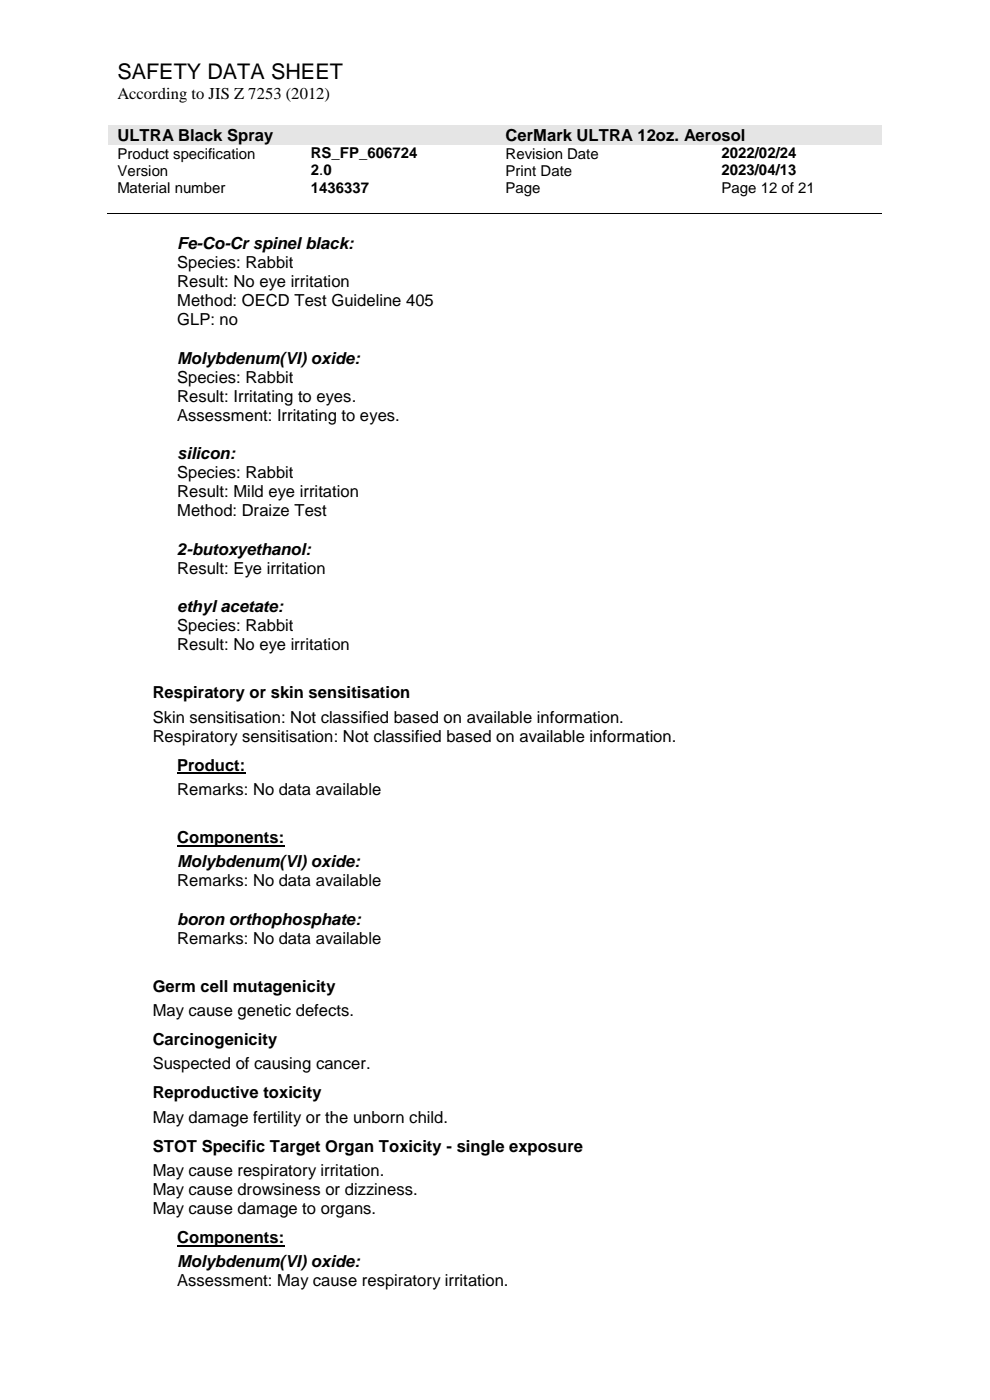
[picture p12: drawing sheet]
<svg xmlns="http://www.w3.org/2000/svg" width="210mm" height="297mm" viewBox="0 0 210 297" stroke-linecap="round" stroke-linejoin="round" font-family="sans-serif">
<defs><g id="words">
<text font-size="4.6" x="24.9" y="16.8">SAFETY DATA SHEET</text>
<g font-size="3.5">
<text x="24.9" y="21">According to JIS Z 7253 (2012)</text>
<text x="24.9" y="29.9">ULTRA Black Spray</text>
<text x="107.2" y="29.9">CerMark ULTRA 12oz. Aerosol</text>
<text x="37.6" y="52.8">Fe-Co-Cr spinel black:</text>
<text x="37.6" y="56.8">Species: Rabbit</text>
<text x="37.6" y="60.9">Result: No eye irritation</text>
<text x="37.6" y="64.9">Method: OECD Test Guideline 405</text>
<text x="37.6" y="69">GLP: no</text>
<text x="37.6" y="77.1">Molybdenum(VI) oxide:</text>
<text x="37.6" y="81.2">Species: Rabbit</text>
<text x="37.6" y="85.2">Result: Irritating to eyes.</text>
<text x="37.6" y="89.3">Assessment: Irritating to eyes.</text>
<text x="37.6" y="97.4">silicon:</text>
<text x="37.6" y="101.5">Species: Rabbit</text>
<text x="37.6" y="105.5">Result: Mild eye irritation</text>
<text x="37.6" y="109.6">Method: Draize Test</text>
<text x="37.6" y="117.7">2-butoxyethanol:</text>
<text x="37.6" y="121.8">Result: Eye irritation</text>
<text x="37.6" y="129.9">ethyl acetate:</text>
<text x="37.6" y="133.9">Species: Rabbit</text>
<text x="37.6" y="138">Result: No eye irritation</text>
<text x="32.4" y="148.2">Respiratory or skin sensitisation</text>
<text x="32.4" y="153.4">Skin sensitisation: Not classified based on available information.</text>
<text x="32.4" y="157.4">Respiratory sensitisation: Not classified based on available information.</text>
<text x="37.6" y="163.5">Product:</text>
<text x="37.6" y="168.7">Remarks: No data available</text>
<text x="37.6" y="178.9">Components:</text>
<text x="37.6" y="184">Molybdenum(VI) oxide:</text>
<text x="37.6" y="188.1">Remarks: No data available</text>
<text x="37.6" y="196.2">boron orthophosphate:</text>
<text x="37.6" y="200.3">Remarks: No data available</text>
<text x="32.4" y="210.5">Germ cell mutagenicity</text>
<text x="32.4" y="215.6">May cause genetic defects.</text>
<text x="32.4" y="221.7">Carcinogenicity</text>
<text x="32.4" y="226.9">Suspected of causing cancer.</text>
<text x="32.4" y="233">Reproductive toxicity</text>
<text x="32.4" y="238.2">May damage fertility or the unborn child.</text>
<text x="32.4" y="244.3">STOT Specific Target Organ Toxicity - single exposure</text>
<text x="32.4" y="249.5">May cause respiratory irritation.</text>
<text x="32.4" y="253.5">May cause drowsiness or dizziness.</text>
<text x="32.4" y="257.6">May cause damage to organs.</text>
<text x="37.6" y="263.7">Components:</text>
<text x="37.6" y="268.9">Molybdenum(VI) oxide:</text>
<text x="37.6" y="273">Assessment: May cause respiratory irritation.</text>
</g>
<g font-size="3.2">
<text x="24.9" y="33.7">Product specification</text>
<text x="65.9" y="33.6">RS_FP_606724</text>
<text x="107.2" y="33.7">Revision Date</text>
<text x="153.1" y="33.6">2022/02/24</text>
<text x="24.9" y="37.3">Version</text>
<text x="24.9" y="40.9">Material number</text>
<text x="65.9" y="37.2">2.0</text>
<text x="65.9" y="40.9">1436337</text>
<text x="107.2" y="37.3">Print Date</text>
<text x="107.2" y="40.9">Page</text>
<text x="153.1" y="37.2">2023/04/13</text>
<text x="153.1" y="40.9">Page 12 of 21</text>
</g>
</g></defs>
<g fill="#e5e5e5">
<path d="M23 26.6h82.3v4.1h-82.3z" fill-rule="evenodd"/>
<path d="M24.9 26.6h78.5v4.1h-78.5z" fill-rule="evenodd"/>
<path d="M105.3 26.6h81.8v4.1h-81.8z" fill-rule="evenodd"/>
<path d="M107.2 26.6h78v4.1h-78z" fill-rule="evenodd"/>
</g>
<path d="M22.7 45.4h164.4" fill="none" stroke="#000" stroke-width=".21"/>
<g fill="#000">
<path d="M63.8 45.3h.1v.2h-.1z" fill-rule="evenodd"/>
<path d="M105.1 45.3h.2v.2h-.2z" fill-rule="evenodd"/>
<path d="M150.9 45.3h.2v.2h-.2z" fill-rule="evenodd"/>
</g>
<path d="M37.6 164.1h14.5M37.6 179.5h22.7M37.6 264.3h22.7" fill="none" stroke="#000" stroke-width=".38"/>
<use href="#words"/>
</svg>
